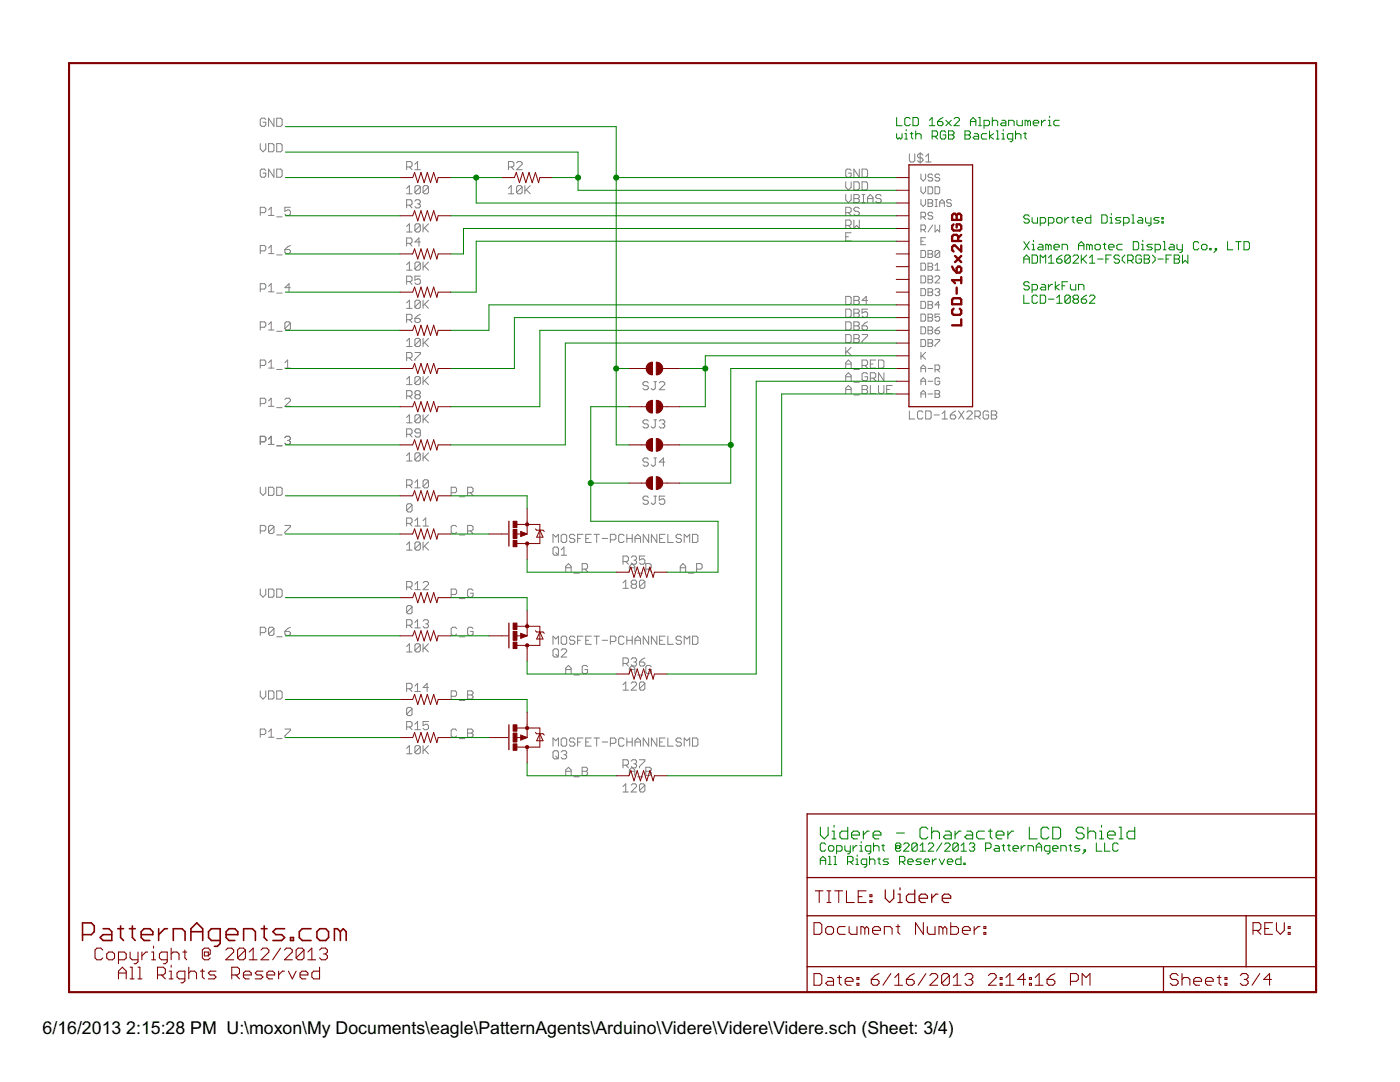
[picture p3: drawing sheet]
<svg xmlns="http://www.w3.org/2000/svg" width="279mm" height="216mm" viewBox="0 0 279 216" stroke-linecap="round" stroke-linejoin="round" font-family="sans-serif">
<defs><g id="words">
<g font-size="4">
<text x="8.5" y="206.4">6/16/2013</text>
<text x="25.2" y="206.4">2:15:28 PM U:\moxon\My Documents\eagle\PatternAgents\Arduino\Videre\Videre\Videre.sch (Sheet: 3/4)</text>
</g>
</g></defs>
<g fill="none" stroke="#808080" stroke-width=".2">
<path d="M51.9 28.7v1l.6 .6 .5-.6v-1M53 34l-.2-.3h-.6l-.3 .3v1.1l.3 .3h.6l.2-.3v-.6h-.5M53 23.9l-.2-.3h-.6l-.3 .3v1l.3 .3h.6l.2-.3v-.5h-.5M53.6 28.7h.8l.3 .2v1.1l-.3 .3h-.8zM54.7 23.6v1.6l-1.1-1.6v1.6M54.7 33.7v1.7l-1.1-1.7v1.7M55.2 33.7h.8l.3 .3v1.1l-.3 .3h-.8zM55.2 23.6h.8l.3 .3v1l-.3 .3h-.8zM55.2 28.7h.8l.3 .2v1.1l-.3 .3h-.8zM81.2 38.7h1M81.2 37.6l.5-.6v1.7M81.2 33.3h.8l.2-.2v-.6l-.2-.3h-.8v1.7"/>
<path d="M81.7 33.3l.5 .6M82.8 33.9h1.1M82.8 32.8l.5-.6v1.7M83.9 37.3v1.1l-.3 .3h-.5l-.3-.3M83.9 37.3l-.3-.3h-.5l-.3 .3v1.1M83.9 37.3l-1.1 1.1M85.5 37.3v1.1l-.3 .3h-.5l-.3-.3M85.5 37.3l-.3-.3h-.5l-.3 .3v1.1M85.5 37.3l-1.1 1.1M101.5 37.6l.5-.6v1.7M101.5 38.7h1.1M101.5 33.3h.8l.3-.2v-.6l-.3-.3h-.8v1.7"/>
<path d="M102 33.3l.6 .6M103.1 32.5l.3-.3h.5l.3 .3v.3l-1.1 1.1h1.1M104.2 37.3v1.1l-.3 .3h-.5l-.3-.3M104.2 37.3l-.3-.3h-.5l-.3 .3v1.1M104.2 37.3l-1.1 1.1M104.8 37v1.7M105 37.8l.8 .9M105.8 37l-1 1.1M168.8 36.3v1.1l.5 .5 .6-.5v-1.1M168.8 38.8v1.1l.5 .5 .6-.5v-1.1M169.9 34l-.3-.3h-.6l-.2 .3v1.1l.2 .3h.6l.3-.3v-.6h-.6M170.4 36.3h.8l.3 .3v1l-.3 .3h-.8z"/>
<path d="M170.4 38.8h.8l.3 .3v.3l-.3 .2 .3 .3v.3l-.3 .2h-.8zM170.4 39.6h.8M171.5 33.7v1.7l-1.1-1.7v1.7M172 33.7h.9l.2 .3v1.1l-.2 .3h-.9zM172 36.3h.9l.2 .3v1l-.2 .3h-.9zM172 38.8h.6M172.3 38.8v1.6M173.1 39.6h1.1M175.9 39.1l-.3-.3h-.6l-.2 .3v.3l.2 .2h.6l.3 .3v.3l-.3 .2h-.6l-.2-.2M181.5 30.7v1.3l.2 .3h.6l.3-.3v-1.3M183.6 30.4v2.2M183.8 34.7v1l.5 .4 .4-.4v-1"/>
<path d="M183.8 37.3v.9l.5 .5 .4-.5v-.9M183.8 39.8v.9l.5 .5 .4-.5v-.9M184.2 31l-.3-.3h-.5l-.3 .3v.2l.3 .3h.5l.3 .3v.2l-.3 .3h-.5l-.3-.3M184.7 32.3h1.1M184.7 31.2l.6-.5v1.6M185.2 37.3h.7l.2 .2v.9l-.2 .3h-.7zM185.2 39.8h.7l.2 .2v.3l-.2 .2 .2 .2v.3l-.2 .2h-.7zM186.1 35l-.2-.3h-.5l-.2 .3v.2l.2 .2h.5l.2 .3v.2l-.2 .2h-.5l-.2-.2M186.6 37.3h.7l.2 .2v.9l-.2 .3h-.7zM186.6 39.8h.5M186.8 39.8v1.4M187.5 35l-.2-.3h-.5l-.2 .3v.2l.2 .2h.5l.2 .3v.2l-.2 .2h-.5l-.2-.2"/>
<path d="M51.9 42.4h.9l.2-.2v-.6l-.2-.2h-.9v1.6M51.9 50.1h.9l.2-.3v-.5l-.2-.3h-.9v1.6M51.9 57.7h.9l.2-.3v-.5l-.2-.3h-.9v1.6M53.6 41.9l.5-.5v1.6M53.6 49.5l.5-.5v1.6M53.6 57.1l.5-.5v1.6M53.6 43h1.1M53.6 58.2h1.1M53.6 50.6h1.1M55.2 43.3h1.1M55.2 58.5h1.1M55.2 50.9h1.1"/>
<path d="M56.9 49.8h.8l.3 .3v.2l-.3 .3h-.6l-.2-.3zM58 41.4h-1.1v.8l.5-.3h.3l.3 .3v.5l-.3 .3h-.6l-.2-.3M58 57.4h-1.1l.8-.8v1.6M58 49l-.6 .3-.5 .5M81.2 45.2l.5-.5v1.6M81.2 52.8l.5-.5v1.6M81.2 46.3h1M81.2 53.9h1M81.2 40.9h.8l.2-.2v-.6l-.2-.2h-.8v1.6M81.2 48.6h.8l.2-.3v-.5l-.2-.3h-.8v1.6M81.2 56.2h.8l.2-.3v-.5l-.2-.3h-.8v1.6M81.7 40.9l.5 .6"/>
<path d="M81.7 48.6l.5 .5M81.7 56.2l.5 .5M82.8 40.1l.3-.2h.5l.3 .2v.3l-.3 .3M83.3 40.7h.3M83.6 40.7l.3 .2v.3l-.3 .3h-.5l-.3-.3M83.9 44.9l-.3-.2h-.5l-.3 .2v1.1M83.9 52.6l-.3-.3h-.5l-.3 .3v1M83.9 55.1h-1.1v.8l.5-.3h.3l.3 .3v.6l-.3 .2h-.5l-.3-.2M83.9 44.9v1.1l-.3 .3h-.5l-.3-.3M83.9 52.6v1l-.3 .3h-.5l-.3-.3M83.9 44.9l-1.1 1.1M83.9 52.6l-1.1 1"/>
<path d="M83.9 48.3h-1.1l.8-.8v1.6M84.4 44.7v1.6M84.4 52.3v1.6M84.4 59.9v1.6M84.7 45.5l.8 .8M84.7 53.1l.8 .8M85.5 44.7l-1.1 1M85.5 52.3l-1.1 1.1M85.5 59.9l-1.1 1.1M168.8 59.1h.8l.3 .3v1.1l-.3 .3h-.8zM168.8 42.4h.8l.3-.2v-.6l-.3-.2h-.8v1.6M168.8 45h.8l.3-.3v-.5l-.3-.3h-.8v1.6"/>
<path d="M168.8 47.2h.5M169.3 42.4l.6 .6M169.3 45l.6 .5M169.9 46.4h-1.1v1.7h1.1M170.4 59.9h.8M170.4 43.9v1.6l.6-.5 .5 .5v-1.6M170.4 59.1h.8l.3 .3v.3l-.3 .2 .3 .3v.3l-.3 .3h-.8zM171.5 41.6l-.3-.2h-.5l-.3 .2v.3l.3 .3h.5l.3 .2v.3l-.3 .3h-.5l-.3-.3M172 40.4h.6M173.1 59.9h-1.1l.9-.8v1.7M173.1 40.4v-1l.6-.6 .5 .6v1M183.8 52.5h.7l.2 .2v1l-.2 .2h-.7z"/>
<path d="M183.8 45.8h.7l.2-.2v-.5l-.2-.2h-.7v1.4M183.8 43.3h.7l.2-.2v-.5l-.2-.2h-.7v1.4M183.8 50h.7l.2 .2v.9l-.2 .3h-.7zM183.8 55.1h.7l.2 .2v.9l-.2 .3h-.7zM183.8 57.6h.7l.2 .2v1l-.2 .2h-.7zM183.8 48.1h.5M184.3 45.8l.4 .5M184.3 43.3l.4 .5M184.7 47.4h-.9v1.4h.9M185.2 52.5h.7l.2 .2v.3l-.2 .2 .2 .2v.3l-.2 .2h-.7zM185.2 50h.7l.2 .2v.2l-.2 .3 .2 .2v.2l-.2 .3h-.7zM185.2 55.1h.7l.2 .2v.2l-.2 .3 .2 .2v.2l-.2 .3h-.7z"/>
<path d="M185.2 57.6h.7l.2 .2v.3l-.2 .2 .2 .2v.3l-.2 .2h-.7zM185.2 50.7h.7M185.2 53.2h.7M185.2 55.8h.7M185.2 58.3h.7M185.2 40.5h.7M186.1 42.6l-.2-.2h-.5l-.2 .2v.2l.2 .3h.5l.2 .2v.2l-.2 .3h-.5l-.2-.3M186.1 44.9l-.9 1.4M186.6 53.9h.9M186.6 44.9v1.4l.5-.5 .4 .5v-1.4M186.6 55.3l.2-.2h.5l.2 .2v.2l-.9 1h.9M186.6 57.8l.2-.2h.5l.2 .2v.3l-.2 .2"/>
<path d="M186.6 53l.5-.5v1.4M186.6 41.2h.5M187.1 58.3h.2M187.3 58.3l.2 .2v.3l-.2 .2h-.5l-.2-.2M187.5 50.2l-.2-.2h-.5l-.2 .2v.9M187.5 41.2v-.9l.5-.5 .5 .5v.9M187.5 50.2v.9l-.2 .3h-.5l-.2-.3M187.5 50.2l-.9 .9M187.5 40.5h1M189.9 40l-.3-.2h-.4l-.3 .2v.3l.3 .2h.4l.3 .2v.3l-.3 .2h-.4l-.3-.2M51.9 65.3h.9l.2-.3v-.5l-.2-.3h-.9v1.6M51.9 72.9h.9l.2-.3v-.5l-.2-.3h-.9v1.6"/>
<path d="M53.6 64.7l.5-.5v1.6M53.6 72.4l.5-.6v1.6M53.6 80l.5-.5v1.6M53.6 65.8h1.1M53.6 73.4h1.1M55.2 73.7h1.1M55.2 66.1h1.1M56.9 79.7l.2-.2h.6l.3 .2v.3l-1.1 1.1h1.1M56.9 73.4h1.1M56.9 72.4l.5-.6v1.6M58 64.5l-.3-.3h-.6l-.2 .3v1.1M58 64.5v1.1l-.3 .2h-.6l-.2-.2"/>
<path d="M58 64.5l-1.1 1.1M81.2 60.4l.5-.5v1.6M81.2 68.1l.5-.6v1.7M81.2 75.7l.5-.6v1.7M81.2 61.5h1M81.2 69.2h1M81.2 76.8h1M81.2 63.8h.8l.2-.3v-.5l-.2-.3h-.8v1.6M81.2 71.4h.8l.2-.3v-.5l-.2-.3h-.8v1.7M81.2 79h.8l.2-.2v-.6l-.2-.2h-.8v1.6M81.7 63.8l.5 .5M81.7 71.4l.5 .6"/>
<path d="M81.7 79l.5 .6M82.8 63.5h.8l.3 .3v.3l-.3 .2h-.5l-.3-.2zM82.8 70.3h1.1v.3l-1.1 1.1v.3M83.1 78.8l-.3-.3v-.3l.3-.2h.5l.3 .2v.3l-.3 .3M83.1 78.8l-.3 .2v.3l.3 .3h.5l.3-.3v-.3l-.3-.2M83.1 78.8h.5M83.9 60.2l-.3-.3h-.5l-.3 .3v1.1M83.9 67.8l-.3-.3h-.5l-.3 .3v1.1M83.9 75.4l-.3-.3h-.5l-.3 .3v1.1M83.9 60.2v1.1l-.3 .2h-.5l-.3-.2M83.9 67.8v1.1l-.3 .3h-.5l-.3-.3M83.9 75.4v1.1l-.3 .3h-.5l-.3-.3"/>
<path d="M83.9 60.2l-1.1 1.1M83.9 67.8l-1.1 1.1M83.9 75.4l-1.1 1.1M83.9 62.7l-.6 .3-.5 .5M84.4 67.5v1.7M84.4 75.1v1.7M84.7 60.7l.8 .8M84.7 68.3l.8 .9M84.7 75.9l.8 .9M85.5 67.5l-1.1 1.1M85.5 75.1l-1.1 1.1M129.4 76.4l-.3-.2h-.5l-.3 .2v.3l.3 .3h.5l.3 .2v.3l-.3 .3h-.5l-.3-.3"/>
<path d="M130.5 76.2h.5M130.8 76.2v1.3l-.3 .3h-.3l-.3-.3M131.6 76.4l.2-.2h.6l.3 .2v.3l-1.1 1.1h1.1M168.8 61.7h.8l.3 .3v1l-.3 .3h-.8zM168.8 64.2h.8l.3 .3v1.1l-.3 .2h-.8zM168.8 66.8h.8l.3 .2v1.1l-.3 .3h-.8zM168.8 69.3v1.6M168.8 73.4v-1l.5-.6 .6 .6v1M168.8 76v-1.1l.5-.5 .6 .5v1.1M168.8 78.5v-1.1l.5-.5 .6 .5v1.1M168.8 75.2h1.1M168.8 77.7h1.1"/>
<path d="M168.8 72.6h1.1M169 70.1l.9 .8M169.9 69.3l-1.1 1.1M170.4 78.8h1.1M170.4 73.7h1.1M170.4 66.8h.8l.3 .2v.3l-.3 .3 .3 .2v.3l-.3 .3h-.8zM170.4 61.7h.8l.3 .3v.2l-.3 .3 .3 .3v.2l-.3 .3h-.8zM170.4 64.2h.8l.3 .3v.2l-.3 .3 .3 .3v.3l-.3 .2h-.8zM170.4 67.6h.8M170.4 65h.8M170.4 62.5h.8M170.4 76.3h1.1"/>
<path d="M172 72.9h.9l.2-.3v-.5l-.2-.3h-.9v1.6M172 65h.9l.2 .3v.3l-.2 .2h-.6l-.3-.2zM172 66.8h1.1v.2l-1.1 1.1v.3M172 76.9h.9l.2 .3v.2l-.2 .3 .2 .3v.3l-.2 .2h-.9zM172 77.7h.9M172.6 72.9l.5 .5M173.1 61.7h-1.1v.8l.6-.3h.3l.2 .3v.5l-.2 .3h-.6l-.3-.3M173.1 74.6l-.2-.2h-.6l-.3 .2v1.1l.3 .3h.6l.2-.3v-.5h-.5M173.1 64.2l-.5 .3-.6 .5M173.7 75.5h.8l.3-.3v-.6l-.3-.2h-.8v1.6M173.7 76.9v1.6h1.1M173.7 72.6h.5"/>
<path d="M174.2 75.5l.6 .5M174.8 71.8h-1.1v1.6h1.1M175.3 71.8h.8l.3 .3v1.1l-.3 .2h-.8zM175.3 76.9v1.4l.3 .2h.5l.3-.2v-1.4M176.4 74.4v1.6l-1.1-1.6v1.6M177 77.7h.5M178.1 76.9h-1.1v1.6h1.1M183.8 60.1h.7l.2 .3v.9l-.2 .2h-.7zM183.8 67.8h.7l.2 .2v.9l-.2 .3h-.7zM183.8 62.7h.7l.2 .2v.9l-.2 .3h-.7zM183.8 65.2h.7l.2 .2v1l-.2 .2h-.7zM183.8 70.3v1.4"/>
<path d="M183.8 74.2v-.9l.5-.5 .4 .5v.9M183.8 76.8v-1l.5-.4 .4 .4v1M183.8 79.3v-.9l.5-.5 .4 .5v.9M183.8 73.5h.9M183.8 76.1h.9M183.8 78.6h.9M184 71l.7 .7M184.7 70.3l-.9 .9M185.2 60.1h.7l.2 .3v.2l-.2 .2 .2 .3v.2l-.2 .2h-.7zM185.2 67.8h.7l.2 .2v.2l-.2 .3 .2 .2v.2l-.2 .3h-.7zM185.2 73.5h.9M185.2 62.7h.7l.2 .2v.2l-.2 .3 .2 .2v.2l-.2 .3h-.7z"/>
<path d="M185.2 65.2h.7l.2 .2v.3l-.2 .2 .2 .2v.3l-.2 .2h-.7zM185.2 60.8h.7M185.2 63.4h.7M185.2 65.9h.7M185.2 68.5h.7M185.2 76.1h.9M185.2 78.6h.9M186.6 77.9h.7l.2 .2v.3l-.2 .2 .2 .2v.3l-.2 .2h-.7zM186.6 65.9h.7l.2 .2v.3l-.2 .2h-.5l-.2-.2zM186.6 67.8h.9v.2l-.9 .9v.3M186.6 73.8h.7l.2-.3v-.4l-.2-.3h-.7v1.4M186.6 78.6h.7"/>
<path d="M187.1 73.8l.4 .4M187.5 62.7h-.9v.7l.7-.3 .2 .3v.4l-.2 .3h-.5l-.2-.3M187.5 75.6l-.2-.2h-.5l-.2 .2v.9l.2 .3h.5l.2-.3v-.4h-.4M187.5 60.8h-.9l.7-.7v1.4M187.5 65.2l-.9 .7M51.9 88.2h.9l.2-.3v-.6l-.2-.2h-.9v1.6M51.9 80.5h.9l.2-.2v-.6l-.2-.2h-.9v1.6M51.9 97.2v1.1l.6 .5 .5-.5v-1.1M53.6 97.2h.8l.3 .3v1.1l-.3 .2h-.8zM53.6 87.6l.5-.5v1.6M53.6 88.7h1.1M53.6 81.1h1.1"/>
<path d="M55.2 97.2h.8l.3 .3v1.1l-.3 .2h-.8zM55.2 89h1.1M55.2 81.3h1.1M56.9 87.3l.2-.2h.6l.3 .2v.3l-.3 .3M57.4 87.9h.3M57.7 87.9l.3 .3v.2l-.3 .3h-.6l-.2-.3M81.2 83.3l.5-.5v1.6M81.2 90.9l.5-.5v1.6M81.2 92h1M81.2 84.4h1M81.2 86.7h.8l.2-.3v-.5l-.2-.3h-.8v1.6M81.2 96.8h.8l.2-.3v-.5l-.2-.3h-.8v1.6"/>
<path d="M81.7 86.7l.5 .5M81.7 96.8l.5 .5M82.8 96.3l.5-.6v1.6M82.8 97.3h1.1M83.9 83l-.3-.2h-.5l-.3 .2v1.1M83.9 86.4h-.8l-.3-.3v-.2l.3-.3h.5l.3 .3v1l-.3 .3h-.5l-.3-.3M83.9 90.6l-.3-.2h-.5l-.3 .2v1.1M83.9 83v1.1l-.3 .3h-.5l-.3-.3M83.9 90.6v1.1l-.3 .3h-.5l-.3-.3M83.9 90.6l-1.1 1.1M83.9 83l-1.1 1.1M84.4 82.8v1.6"/>
<path d="M84.4 90.4v1.6M84.7 91.2l.8 .8M84.7 83.6l.8 .8M85.5 96l-.3-.3h-.5l-.3 .3v1.1M85.5 96v1.1l-.3 .2h-.5l-.3-.2M85.5 90.4l-1.1 1.1M85.5 82.8l-1.1 1M85.5 96l-1.1 1.1M90 98.3h.9l.2-.3v-.5l-.2-.3h-.9v1.6M91.7 99.1h1.1M93.3 98.3h.8l.3-.3v-.5l-.3-.3h-.8v1.6M93.9 98.3l.5 .5"/>
<path d="M129.4 84l-.3-.2h-.5l-.3 .2v.3l.3 .3h.5l.3 .3v.2l-.3 .3h-.5l-.3-.3M129.4 91.7l-.3-.3h-.5l-.3 .3v.2l.3 .3h.5l.3 .3v.2l-.3 .3h-.5l-.3-.3M129.4 99.3l-.3-.3h-.5l-.3 .3v.2l.3 .3h.5l.3 .3v.3l-.3 .2h-.5l-.3-.2M130.5 83.8h.5M130.5 91.4h.5M130.5 99h.5M130.8 83.8v1.3l-.3 .3h-.3l-.3-.3M130.8 91.4v1.3l-.3 .3h-.3l-.3-.3M130.8 99v1.4l-.3 .2h-.3l-.3-.2M131.6 84l.2-.2h.6l.3 .2v.3l-.3 .3M132.1 84.6h.3M132.4 84.6l.3 .3v.2l-.3 .3h-.6l-.2-.3"/>
<path d="M132.7 99h-1.1v.8l.5-.3h.3l.3 .3v.6l-.3 .2h-.6l-.2-.2M132.7 92.2h-1.1l.8-.8v1.6M181.5 82v1.6h1.1M184.2 82.3l-.3-.3h-.5l-.3 .3v1.1l.3 .2h.5l.3-.2M184.7 82h.9l.2 .3v1.1l-.2 .2h-.9zM186.4 82.8h1.1M188 83.6h1.1M188 82.5l.6-.5v1.6M189.7 82.8h.8l.2 .3v.3l-.2 .2h-.6l-.2-.2zM190.7 82l-.5 .3-.5 .5M191.3 82l1.1 1.6M192.4 82l-1.1 1.6"/>
<path d="M192.9 82.3l.3-.3h.5l.3 .3v.2l-1.1 1.1h1.1M194.6 83.1h.8l.2-.3v-.5l-.2-.3h-.8v1.6M195.1 83.1l.5 .5M197.3 82.3l-.3-.3h-.5l-.3 .3v1.1l.3 .2h.5l.3-.2v-.6h-.6M197.8 82h.8l.3 .3v.2l-.3 .3 .3 .3v.3l-.3 .2h-.8zM197.8 82.8h.8M51.9 105.9h.9l.2-.2v-.6l-.2-.3h-.9v1.7M51.9 117.5v1.1l.6 .6 .5-.6v-1.1M53.6 117.5h.8l.3 .3v1.1l-.3 .3h-.8zM54.7 105.1l-.3-.3h-.6l-.2 .3v1.1M54.7 105.1v1.1l-.3 .3h-.6l-.2-.3M54.7 105.1l-1.1 1.1"/>
<path d="M55.2 117.5h.8l.3 .3v1.1l-.3 .3h-.8zM55.2 106.7h1.1M56.9 104.8h1.1v.3l-1.1 1.1v.3M81.2 108.7l.5-.6v1.7M81.2 109.8h1M81.2 104.4h.8l.2-.2v-.6l-.2-.2h-.8v1.6M81.2 117.1h.8l.2-.2v-.6l-.2-.3h-.8v1.7M81.7 104.4l.5 .6M81.7 117.1l.5 .6M82.2 100.8l-.2-.3h-.6l-.2 .3v1.1M82.2 100.8v1.1l-.2 .3h-.6l-.2-.3M82.2 100.8l-1 1.1"/>
<path d="M82.8 103.9l.5-.5v1.6M82.8 116.6l.5-.6v1.7M82.8 105h1.1M82.8 117.7h1.1M83.9 108.4l-.3-.3h-.5l-.3 .3v1.1M83.9 108.4v1.1l-.3 .3h-.5l-.3-.3M83.9 108.4l-1.1 1.1M84.4 108.1v1.7M84.4 116.3l.3-.3h.5l.3 .3v.3l-1.1 1.1h1.1M84.4 105h1.1M84.4 103.9l.6-.5v1.6M84.7 109l.8 .8"/>
<path d="M85.5 108.1l-1.1 1.1M90 118.6h.9l.2-.2v-.6l-.2-.3h-.9v1.7M91.1 105.1l-.2-.3h-.6l-.3 .3v1.1l.3 .3h.6l.2-.3M91.7 119.4h1.1M91.7 106.7h1.1M93.3 105.9h.8l.3-.2v-.6l-.3-.3h-.8v1.7M93.9 105.9l.5 .6M94.4 117.8l-.3-.3h-.5l-.3 .3v1.1l.3 .3h.5l.3-.3v-.5h-.5M110.4 108.2v-1.6l.5 .6 .5-.6v1.6M110.6 109.2h.6l.2 .2v1.1l-.2 .3h-.6l-.2-.3v-1.1zM110.9 110.3l.5 .5M112 110.8h1.1"/>
<path d="M112 109.7l.5-.5v1.6M112.3 106.6h.5l.3 .3v1.1l-.3 .2h-.5l-.3-.2v-1.1zM112.9 113.3h1.1M112.9 114.1v-1.1l.6-.5 .5 .5v1.1M114.5 114.4h1.1M114.7 106.9l-.3-.3h-.5l-.3 .3v.3l.3 .2h.5l.3 .3v.3l-.3 .2h-.5l-.3-.2M115.3 107.4h.5M116.2 113.6h.8l.3-.3v-.6l-.3-.2h-.8v1.6M116.4 106.6h-1.1v1.6M116.7 113.6l.6 .5M116.9 107.4h.6M118 106.6h-1.1v1.6h1.1"/>
<path d="M118.6 106.6h1M119.1 106.6v1.6M120.2 107.4h1.1M121.8 107.7h.8l.3-.3v-.5l-.3-.3h-.8v1.6M124.3 116.3l.6-.5v1.6M124.3 117.4h1.1M124.3 112.1h.8l.3-.3v-.6l-.3-.2h-.8v1.6M124.5 106.9l-.2-.3h-.6l-.2 .3v1.1l.2 .2h.6l.2-.2M124.9 112.1l.5 .5M125.1 107.4h1.1M125.1 106.6v1.6M125.6 113.3h1.1"/>
<path d="M125.6 114.1v-1.1l.6-.5 .5 .5v1.1M126 111.2l.2-.2h.6l.2 .2v.3l-.2 .3M126.2 106.6v1.6M126.2 116.6l-.2 .2v.3l.2 .3h.6l.2-.3v-.3l-.2-.2M126.2 116.6l-.2-.3v-.3l.2-.2h.6l.2 .2v.3l-.2 .3M126.2 116.6h.6M126.5 111.8h.3M126.7 107.4h1.1M126.7 108.2v-1l.6-.6 .5 .6v1M126.8 111.8l.2 .3v.2l-.2 .3h-.6l-.2-.3M127.2 114.4h1.1M128.7 116v1.1l-.3 .3h-.5l-.3-.3"/>
<path d="M128.7 116l-.3-.2h-.5l-.3 .2v1.1M128.7 111h-1.1v.8l.5-.3h.3l.3 .3v.5l-.3 .3h-.5l-.3-.3M128.7 116l-1.1 1.1M128.9 113.6h.8l.3-.3v-.6l-.3-.2h-.8v1.6M129.4 113.6l.6 .5M129.5 106.6v1.6l-1.1-1.6v1.6M131.1 106.6v1.6l-1.1-1.6v1.6M131.6 107.4h.6M132.7 106.6h-1.1v1.6h1.1M133.3 106.6v1.6h1.1M135.8 114.1v-1.1l.5-.5 .5 .5v1.1M135.8 113.3h1"/>
<path d="M136 106.9l-.3-.3h-.5l-.3 .3v.3l.3 .2h.5l.3 .3v.3l-.3 .2h-.5l-.3-.2M136.5 108.2v-1.6l.6 .6 .5-.6v1.6M137.4 114.4h1.1M138.2 106.6h.8l.3 .3v1.1l-.3 .2h-.8zM139 113.6h.8l.3-.3v-.6l-.3-.2h-.8v1.6M51.9 126.2h.9l.2-.2v-.6l-.2-.2h-.9v1.6M51.9 137.9v1l.6 .6 .5-.6v-1M53.6 137.9h.8l.3 .2v1.1l-.3 .3h-.8zM54.7 125.4l-.3-.2h-.6l-.2 .2v1.1M54.7 125.4v1.1l-.3 .3h-.6l-.2-.3M54.7 125.4l-1.1 1.1M55.2 137.9h.8l.3 .2v1.1l-.3 .3h-.8z"/>
<path d="M55.2 127.1h1.1M56.9 126h.8l.3 .2v.3l-.3 .3h-.6l-.2-.3zM58 125.2l-.6 .2-.5 .6M81.2 129l.5-.5v1.6M81.2 130.1h1M81.2 124.8h.8l.2-.3v-.6l-.2-.2h-.8v1.6M81.2 137.4h.8l.2-.2v-.6l-.2-.2h-.8v1.6M81.7 124.8l.5 .5M81.7 137.4l.5 .6M82.2 121.1l-.2-.3h-.6l-.2 .3v1.1M82.2 121.1v1.1l-.2 .3h-.6l-.2-.3M82.2 121.1l-1 1.1"/>
<path d="M82.8 124.2l.5-.5v1.6M82.8 136.9l.5-.5v1.6M82.8 125.3h1.1M82.8 138h1.1M83.9 128.7l-.3-.2h-.5l-.3 .2v1.1M83.9 128.7v1.1l-.3 .3h-.5l-.3-.3M83.9 128.7l-1.1 1.1M84.4 128.5v1.6M84.4 123.9l.3-.2h.5l.3 .2v.3l-.3 .3M84.7 129.3l.8 .8M85 124.5h.2M85.2 124.5l.3 .3v.2l-.3 .3h-.5l-.3-.3"/>
<path d="M85.5 128.5l-1.1 1M85.5 137.2h-1.1l.8-.8v1.6M90 138.9h.9l.2-.2v-.6l-.2-.2h-.9v1.6M91.1 125.4l-.2-.2h-.6l-.3 .2v1.1l.3 .3h.6l.2-.3M91.7 139.8h1.1M91.7 127.1h1.1M93.3 137.9h.8l.3 .2v.3l-.3 .3 .3 .2v.3l-.3 .3h-.8zM93.3 138.7h.8M94.4 125.4l-.3-.2h-.5l-.3 .2v1.1l.3 .3h.5l.3-.3v-.5h-.5M110.4 128.6v-1.7l.5 .6 .5-.6v1.7M110.6 129.5h.6l.2 .3v1l-.2 .3h-.6l-.2-.3v-1zM110.9 130.6l.5 .5"/>
<path d="M112 129.8l.3-.3h.5l.3 .3v.2l-1.1 1.1h1.1M112.3 126.9h.5l.3 .3v1.1l-.3 .3h-.5l-.3-.3v-1.1zM112.9 134.4v-1.1l.6-.5 .5 .5v1.1M112.9 133.6h1.1M114.5 134.7h1.1M114.7 127.2l-.3-.3h-.5l-.3 .3v.3l.3 .3h.5l.3 .2v.3l-.3 .3h-.5l-.3-.3M115.3 127.8h.5M116.4 126.9h-1.1v1.7M116.9 127.8h.6M117.3 133.1l-.3-.3h-.6l-.2 .3v1l.2 .3h.6l.3-.3v-.5h-.6M118 126.9h-1.1v1.7h1.1M118.6 126.9h1"/>
<path d="M119.1 126.9v1.7M120.2 127.8h1.1M121.8 128h.8l.3-.2v-.6l-.3-.3h-.8v1.7M124.3 136.6l.6-.5v1.6M124.3 137.7h1.1M124.3 132.4h.8l.3-.3v-.5l-.3-.3h-.8v1.6M124.5 127.2l-.2-.3h-.6l-.2 .3v1.1l.2 .3h.6l.2-.3M124.9 132.4l.5 .5M125.1 126.9v1.7M125.1 127.8h1.1M125.6 134.4v-1.1l.6-.5 .5 .5v1.1M125.6 133.6h1.1"/>
<path d="M126 131.6l.2-.3h.6l.2 .3v.2l-.2 .3M126 136.4l.2-.3h.6l.2 .3v.2l-1 1.1h1M126.2 126.9v1.7M126.5 132.1h.3M126.7 128.6v-1.1l.6-.6 .5 .6v1.1M126.7 127.8h1.1M126.8 132.1l.2 .3v.2l-.2 .3h-.6l-.2-.3M127.2 134.7h1.1M127.6 132.1h.8l.3 .3v.2l-.3 .3h-.5l-.3-.3zM128.7 136.4l-.3-.3h-.5l-.3 .3v1M128.7 136.4v1l-.3 .3h-.5l-.3-.3M128.7 136.4l-1.1 1"/>
<path d="M128.7 131.3l-.6 .3-.5 .5M129.5 126.9v1.7l-1.1-1.7v1.7M130 133.1l-.3-.3h-.6l-.2 .3v1l.2 .3h.6l.3-.3v-.5h-.6M131.1 126.9v1.7l-1.1-1.7v1.7M131.6 127.8h.6M132.7 126.9h-1.1v1.7h1.1M133.3 126.9v1.7h1.1M136 127.2l-.3-.3h-.5l-.3 .3v.3l.3 .3h.5l.3 .2v.3l-.3 .3h-.5l-.3-.3M136.5 128.6v-1.7l.6 .6 .5-.6v1.7M138.2 126.9h.8l.3 .3v1.1l-.3 .3h-.8zM51.9 146.6h.9l.2-.3v-.5l-.2-.3h-.9v1.6M53.6 146l.5-.5v1.6"/>
<path d="M53.6 147.1h1.1M55.2 147.4h1.1M56.9 145.5h1.1v.3l-1.1 1v.3M81.2 149.3l.5-.5v1.6M81.2 150.4h1M81.2 145.1h.8l.2-.3v-.5l-.2-.3h-.8v1.6M81.7 145.1l.5 .5M82.2 141.4l-.2-.2h-.6l-.2 .2v1.1M82.2 141.4v1.1l-.2 .3h-.6l-.2-.3M82.2 141.4l-1 1.1M82.8 144.5l.5-.5v1.6M82.8 145.6h1.1"/>
<path d="M83.9 149.1l-.3-.3h-.5l-.3 .3v1M83.9 149.1v1l-.3 .3h-.5l-.3-.3M83.9 149.1l-1.1 1M84.4 148.8v1.6M84.7 149.6l.8 .8M85.5 144h-1.1v.8l.8-.3 .3 .3v.5l-.3 .3h-.5l-.3-.3M85.5 148.8l-1.1 1.1M91.1 145.8l-.2-.3h-.6l-.3 .3v1l.3 .3h.6l.2-.3M91.7 147.4h1.1M93.3 145.5h.8l.3 .3v.2l-.3 .3 .3 .3v.2l-.3 .3h-.8zM93.3 146.3h.8M110.4 148.9v-1.6l.5 .5 .5-.5v1.6"/>
<path d="M110.6 149.8h.6l.2 .3v1.1l-.2 .2h-.6l-.2-.2v-1.1zM110.9 150.9l.5 .5M112 150.1l.3-.3h.5l.3 .3v.2l-.3 .3M112.3 147.3h.5l.3 .2v1.1l-.3 .3h-.5l-.3-.3v-1.1zM112.5 150.6h.3M112.8 150.6l.3 .3v.3l-.3 .2h-.5l-.3-.2M112.9 154.7v-1.1l.6-.5 .5 .5v1.1M112.9 153.9h1.1M114.5 155h1.1M114.7 147.5l-.3-.2h-.5l-.3 .2v.3l.3 .3h.5l.3 .2v.3l-.3 .3h-.5l-.3-.3M115.3 148.1h.5M116.2 153.1h.8l.3 .3v.2l-.3 .3 .3 .3v.3l-.3 .2h-.8z"/>
<path d="M116.2 153.9h.8M116.4 147.3h-1.1v1.6M116.9 148.1h.6M118 147.3h-1.1v1.6h1.1M118.6 147.3h1M119.1 147.3v1.6M120.2 148.1h1.1M121.8 148.3h.8l.3-.2v-.6l-.3-.2h-.8v1.6M124.3 157l.6-.6v1.6M124.3 158h1.1M124.3 152.7h.8l.3-.3v-.5l-.3-.3h-.8v1.6M124.5 147.5l-.2-.2h-.6l-.2 .2v1.1l.2 .3h.6l.2-.3"/>
<path d="M124.9 152.7l.5 .5M125.1 147.3v1.6M125.1 148.1h1.1M125.6 154.7v-1.1l.6-.5 .5 .5v1.1M125.6 153.9h1.1M126 151.9l.2-.3h.6l.2 .3v.2l-.2 .3M126 156.7l.2-.3h.6l.2 .3v.3l-1 1h1M126.2 147.3v1.6M126.5 152.4h.3M126.7 148.9v-1.1l.6-.5 .5 .5v1.1M126.7 148.1h1.1M126.8 152.4l.2 .3v.3l-.2 .2h-.6l-.2-.2"/>
<path d="M127.2 155h1.1M127.6 151.6h1.1v.3l-1.1 1.1v.2M128.7 156.7l-.3-.3h-.5l-.3 .3v1.1M128.7 156.7v1.1l-.3 .2h-.5l-.3-.2M128.7 156.7l-1.1 1.1M128.9 153.1h.8l.3 .3v.2l-.3 .3 .3 .3v.3l-.3 .2h-.8zM128.9 153.9h.8M129.5 147.3v1.6l-1.1-1.6v1.6M131.1 147.3v1.6l-1.1-1.6v1.6M131.6 148.1h.6M132.7 147.3h-1.1v1.6h1.1M133.3 147.3v1.6h1.1"/>
<path d="M136 147.5l-.3-.2h-.5l-.3 .2v.3l.3 .3h.5l.3 .2v.3l-.3 .3h-.5l-.3-.3M136.5 148.9v-1.6l.6 .5 .5-.5v1.6M138.2 147.3h.8l.3 .2v1.1l-.3 .3h-.8z"/>
</g>
<g fill="none" stroke="#800000" stroke-width=".32">
<path d="M104.1 106.3l.8 .3-.8 .2v-.2h.2M104.1 126.6l.8 .3-.8 .2v-.2h.2M104.1 146.9l.8 .3-.8 .2v-.2h.2M16.5 186.5h1.7l.6-.6v-1.2l-.6-.6h-1.7v3.6M20.6 185.3h1.1l.6 .6v1.8h-1.7l-.6-.6 .6-.6h1.7M23.5 185.3h1.2M24.1 184.7v2.4l.6 .6M25.8 185.3h1.2M26.4 184.7v2.4l.6 .6M28.2 186.5h2.3v-.6l-.6-.6h-1.2l-.5 .6v1.2l.5 .6h1.2M31.7 185.3v2.4M33.4 185.3h-.5l-1.2 1.2"/>
<path d="M34.6 187.7v-2.4h1.7l.6 .6v1.8M38.1 187.7v-2.4l1.2-1.2 1.1 1.2v2.4M38.1 185.9h2.3M43.9 187.7h-1.7l-.6-.6v-1.2l.6-.6h1.7v3l-.5 .5h-.6M45.1 186.5h2.4v-.6l-.6-.6h-1.2l-.6 .6v1.2l.6 .6h1.2M48.6 187.7v-2.4h1.8l.6 .6v1.8M52.1 185.3h1.2M52.7 184.7v2.4l.6 .6M56.8 185.3h-1.7l-.6 .6 .6 .6h1.1l.6 .6-.6 .6h-1.7M58 187.1h.6v.6h-.6zM62.1 185.3h-1.8l-.6 .6v1.2l.6 .6h1.8M63.8 185.3h1.2l.6 .6v1.2l-.6 .6h-1.2l-.6-.6v-1.2z"/>
<path d="M67.9 185.9l-.6-.6h-.6v2.4M67.9 185.9v1.8M67.9 185.9l.6-.6 .6 .6v1.8"/>
</g>
<g fill="none" stroke="#800000" stroke-width=".21">
<path d="M162.7 177.8h1.6M163.5 177.8v2.3M165 177.8h.8M165.4 177.8v2.3M166.6 177.8h1.6M167.4 177.8v2.3M168.9 177.8v2.3h1.6M171.3 178.9h.8M172.8 177.8h-1.5v2.3h1.5M173.6 179.7h.4v.4h-.4zM173.6 178.5h.4v.4h-.4zM20.5 189.6l-.4-.4h-.8l-.3 .4v1.5l.3 .4h.8l.4-.4"/>
<path d="M21.3 190.4l.4-.4h.8l.4 .4v.7l-.4 .4h-.8l-.4-.4zM23.6 191.5h1.2l.4-.4v-.7l-.4-.4h-1.2v2.3M23.6 195.3v-1.5l.8-.8 .8 .8v1.5M23.6 194.2h1.6M26 190v1.1l.4 .4h1.1M26 193h.4v2.3M26 195.3h.8M27.5 190v1.9l-.4 .4h-.3M27.5 193h.4v2.3M27.5 195.3h.8M28.3 190v1.5M29.5 190h-.4l-.8 .7"/>
<path d="M30.3 191.5h.8M30.3 190h.3v1.5M30.6 188.8v.4M31.4 194.5h1.2l.4-.3v-.8l-.4-.4h-1.2v2.3M32.2 194.5l.8 .8M33.4 191.5h-1.2l-.4-.4v-.7l.4-.4h1.2v1.9l-.4 .4h-.4M33.8 193.8h.4v1.5M33.8 195.3h.7M34.2 190.4l.3-.4h.8l.4 .4v1.1M34.2 189.2v2.3M34.2 192.6v.4M36.5 190h.8"/>
<path d="M36.9 189.6v1.5l.4 .4M36.9 195.3h-1.2l-.4-.4v-.7l.4-.4h1.2v1.9l-.4 .4h-.4M37.7 194.2l.4-.4h.7l.4 .4v1.1M37.7 193v2.3M40 193.8h.8M40.4 193.4v1.5l.4 .4M40.8 190h.8v.7h-.8zM41.6 190.7l.4-.3v-.8l-.4-.4h-.8l-.4 .4v1.5l.4 .4h.8l.4-.4M43.1 193.8h-1.1l-.4 .4 .4 .3h.7l.4 .4-.4 .4h-1.1M45.1 189.6l.4-.4h.7l.4 .4v.4l-1.5 1.5h1.5M46.2 194.5h1.2l.4-.3v-.8l-.4-.4h-1.2v2.3M47 194.5l.8 .8"/>
<path d="M48.6 194.5h1.5v-.3l-.4-.4h-.7l-.4 .4v.7l.4 .4h.7M49 189.6l-.4-.4h-.8l-.4 .4v1.5M49 189.6v1.5l-.4 .4h-.8l-.4-.4M49 189.6l-1.6 1.5M49.7 191.5h1.6M49.7 190l.8-.8v2.3M52.1 189.6l.4-.4h.8l.4 .4v.4l-1.6 1.5h1.6M52.5 193.8h-1.2l-.4 .4 .4 .3h.8l.4 .4-.4 .4h-1.2M53.3 194.5h1.5v-.3l-.4-.4h-.7l-.4 .4v.7l.4 .4h.7M55.6 193.8v1.5M56 189.2l-1.6 2.3M56.8 189.6l.3-.4h.8l.4 .4v.4l-1.5 1.5h1.5"/>
<path d="M56.8 193.8h-.4l-.8 .7M57.6 193.8l.7 1.5 .8-1.5M59.9 194.5h1.5v-.3l-.4-.4h-.7l-.4 .4v.7l.4 .4h.7M60.7 189.6l-.4-.4h-.8l-.4 .4v1.5M60.7 189.6v1.5l-.4 .4h-.8l-.4-.4M60.7 189.6l-1.6 1.5M61.4 191.5h1.6M61.4 190l.8-.8v2.3M63.8 189.6l.4-.4h.8l.3 .4v.4l-.3 .4M63.8 193v2.3h-1.2l-.4-.4v-.7l.4-.4h1.2M64.6 190.4h.4M65 190.4l.3 .3v.4l-.3 .4h-.8l-.4-.4"/>
<path d="M162.5 184.1h1.1l.4 .4v1.6l-.4 .3h-1.1zM162.5 194.3h1.1l.4 .3v1.6l-.4 .4h-1.1zM164.8 185.3l.4-.4h.8l.3 .4v.8l-.3 .3h-.8l-.4-.3zM165 180.1h.8M165.2 195.1h.8l.3 .3v1.2h-1.1l-.4-.4 .4-.4h1.1M167.1 195.1h.8M167.5 194.6v1.6l.4 .4M168.7 195.8h1.5v-.4l-.3-.3h-.8l-.4 .3v.8l.4 .4h.8M168.7 184.9h-1.2l-.4 .4v.8l.4 .3h1.2M169.5 184.9v1.2l.4 .3h1.1v-1.5M171 196.2h.4v.4h-.4zM171 195.1h.4v.3h-.4z"/>
<path d="M172.6 185.3l-.4-.4h-.4v1.5M172.6 185.3v1.1M172.6 185.3l.4-.4 .4 .4v1.1M173.9 195.4h1.1l.4 .4v.4l-.4 .4h-.7l-.4-.4zM174.1 185.7h1.6v-.4l-.4-.4h-.8l-.4 .4v.8l.4 .3h.8M175.4 194.3l-.7 .3-.8 .8M176.5 186.4v-1.5h1.2l.3 .4v1.1M177.8 194.3l-1.6 2.3M178.6 196.6h1.5M178.6 195.1l.7-.8v2.3M178.8 184.9h.8M179.2 184.5v1.6l.4 .3"/>
<path d="M180.9 195.4h1.2l.4 .4v.4l-.4 .4h-.8l-.4-.4zM182.5 194.3l-.8 .3-.8 .8M184.3 184.1v2.3l-1.6-2.3v2.3M184.8 194.3l-1.6 2.3M185.1 184.9v1.2l.3 .3h1.2v-1.5M185.6 194.6l.4-.3h.7l.4 .3v.5l-1.5 1.5h1.5M188.2 185.3l-.4-.4h-.4v1.5M188.2 185.3v1.1M188.2 185.3l.4-.4 .4 .4v1.1M189.5 194.6v1.6l-.4 .4h-.8l-.4-.4M189.5 194.6l-.4-.3h-.8l-.4 .3v1.6M189.5 194.6l-1.6 1.6"/>
<path d="M189.7 184.1v2.3h1.2l.4-.3v-.8l-.4-.4h-1.2M190.2 196.6h1.6M190.2 195.1l.8-.8v2.3M192.1 185.7h1.5v-.4l-.4-.4h-.7l-.4 .4v.8l.4 .3h.7M192.6 194.6l.4-.3h.8l.3 .3v.5l-.3 .3M193.4 195.4h.4M193.8 195.4l.3 .4v.4l-.3 .4h-.8l-.4-.4M194.4 184.9v1.5M195.6 184.9h-.4l-.8 .8M196.4 186.1h.3v.3h-.3zM196.4 184.9h.3v.4h-.3zM197.3 194.6l.4-.3h.7l.4 .3v.5l-1.5 1.5h1.5"/>
<path d="M199.6 196.2h.4v.4h-.4zM199.6 195.1h.4v.3h-.4zM200.8 196.6h1.5M200.8 195.1l.7-.8v2.3M204.7 195.4h-1.6l1.2-1.1v2.3M205.4 196.2h.4v.4h-.4zM205.4 195.1h.4v.3h-.4zM206.6 196.6h1.6M206.6 195.1l.8-.8v2.3M209 195.4h1.1l.4 .4v.4l-.4 .4h-.8l-.3-.4zM210.5 194.3l-.8 .3-.7 .8M213.6 195.8h1.2l.4-.4v-.8l-.4-.3h-1.2v2.3"/>
<path d="M216 196.6v-2.3l.7 .8 .8-.8v2.3M235.1 194.6l-.4-.3h-.7l-.4 .3v.5l.4 .3h.7l.4 .4v.4l-.4 .4h-.7l-.4-.4M235.9 195.4l.4-.3h.8l.4 .3v1.2M235.9 194.3v2.3M238.2 195.8h1.6v-.4l-.4-.3h-.8l-.4 .3v.8l.4 .4h.8M240.6 195.8h1.5v-.4l-.4-.3h-.7l-.4 .3v.8l.4 .4h.7M242.9 195.1h.8M243.3 194.6v1.6l.4 .4M244.5 196.2h.4v.4h-.4zM244.5 195.1h.4v.3h-.4zM247.5 194.6l.4-.3h.8l.4 .3v.5l-.4 .3M248.3 195.4h.4"/>
<path d="M248.7 195.4l.4 .4v.4l-.4 .4h-.8l-.4-.4M250.1 185.7h1.1l.4-.4v-.8l-.4-.4h-1.1v2.3M250.8 185.7l.8 .7M251.4 194.3l-1.5 2.3M252.4 185.3h.8M253.8 195.4h-1.6l1.2-1.1v2.3M254 184.1h-1.6v2.3h1.6M254.7 184.1v1.6l.8 .7 .8-.7v-1.6M257.1 186.1h.4v.3h-.4zM257.1 184.9h.4v.4h-.4z"/>
</g>
<g fill="none" stroke="#800000" stroke-width=".2">
<path d="M79.8 35.4h2.6l.3-1 .7 2 .6-2 .6 2 .7-2 .6 2 .7-2 .6 2 .2-1h2.6M100.1 35.4h2.6l.3-1 .7 2 .6-2 .6 2 .7-2 .6 2 .6-2 .7 2 .2-1h2.6M178.9 35.4h2.5M178.9 38h2.5M79.8 43.1h2.6l.3-1.1 .7 2.1 .6-2.1 .6 2.1 .7-2.1 .6 2.1 .7-2.1 .6 2.1 .2-1h2.6M79.8 50.7h2.6l.3-1 .7 2 .6-2 .6 2 .7-2 .6 2 .7-2 .6 2 .2-1h2.6M79.8 58.3h2.6l.3-1 .7 2 .6-2 .6 2 .7-2 .6 2 .7-2 .6 2 .2-1h2.6M178.9 43.1h2.5M178.9 50.7h2.5M178.9 58.3h2.5M178.9 53.2h2.5M178.9 55.8h2.5"/>
<path d="M178.9 48.1h2.5M178.9 45.6h2.5M178.9 40.5h2.5M79.8 65.9h2.6l.3-1 .7 2 .6-2 .6 2 .7-2 .6 2 .7-2 .6 2 .2-1h2.6M79.8 73.5h2.6l.3-1 .7 2 .6-2 .6 2 .7-2 .6 2 .7-2 .6 2 .2-1h2.6M125.5 73.5h3.4M132.2 73.5h3.5M178.9 65.9h2.5M178.9 73.5h2.5M178.9 60.8h2.5M178.9 63.4h2.5M178.9 68.5h2.5"/>
<path d="M178.9 71h2.5M178.9 76.1h2.5M178.9 78.6h2.5M79.8 88.8h2.6l.3-1 .7 2 .6-2 .6 2 .7-2 .6 2 .7-2 .6 2 .2-1h2.6M79.8 81.2h2.6l.3-1.1 .7 2.1 .6-2.1 .6 2.1 .7-2.1 .6 2.1 .7-2.1 .6 2.1 .2-1h2.6M79.8 98.9h2.6l.3-1 .7 2 .6-2 .6 2 .7-2 .6 2 .7-2 .6 2 .2-1h2.6M125.5 88.8h3.4M125.5 81.2h3.4M125.5 96.4h3.4M132.2 88.8h3.5M132.2 81.2h3.5M132.2 96.4h3.5"/>
<path d="M79.8 106.6h2.6l.3-1.1 .7 2.1 .6-2.1 .6 2.1 .7-2.1 .6 2.1 .7-2.1 .6 2.1 .2-1h2.6M79.8 119.3h2.6l.3-1.1 .7 2.1 .6-2.1 .6 2.1 .7-2.1 .6 2.1 .7-2.1 .6 2.1 .2-1h2.6M97.6 106.6h3.8M103.2 104.6h4.5v3.9h-4.5M103.2 106.6h.9M103.9 106l1.3 .6-1.3 .5zM105.2 101.5v5.1M105.2 108.5v3.1M106.8 105.5l.3 .3h1.3l.2 .2M107.7 105.8l.7 1.4h-1.3zM123 114.2h2.5l.4-1 .6 2 .7-2 .6 2 .6-2 .7 2 .6-2 .6 2 .3-1h2.5M79.8 126.9h2.6l.3-1 .7 2 .6-2 .6 2 .7-2 .6 2 .7-2 .6 2 .2-1h2.6"/>
<path d="M79.8 139.6h2.6l.3-1 .7 2 .6-2 .6 2 .7-2 .6 2 .7-2 .6 2 .2-1h2.6M97.6 126.9h3.8M103.2 125h4.5v3.8h-4.5M103.2 126.9h.9M103.9 126.4l1.3 .5-1.3 .5zM105.2 121.8v5.1M105.2 128.8v3.2M106.8 125.9l.3 .2h1.3l.2 .3M107.7 126.1l.7 1.4h-1.3zM123 134.5h2.5l.4-1 .6 2 .7-2 .6 2 .6-2 .7 2 .6-2 .6 2 .3-1h2.5M79.8 147.2h2.6l.3-1 .7 2 .6-2 .6 2 .7-2 .6 2 .7-2 .6 2 .2-1h2.6M97.6 147.2h3.8"/>
<path d="M103.2 145.3h4.5v3.8h-4.5M103.2 147.2h.9M103.9 146.7l1.3 .5-1.3 .5zM105.2 142.1v5.1M105.2 149.1v3.2M106.8 146.2l.3 .2h1.3l.2 .3M107.7 146.4l.7 1.4h-1.3zM123 154.8h2.5l.4-1 .6 2 .7-2 .6 2 .6-2 .7 2 .6-2 .6 2 .3-1h2.5"/>
</g>
<path d="M13.8 12.6h248.9v185.4h-248.9z" fill="none" stroke="#800000" stroke-width=".42"/>
<path d="M181.4 32.9h12.7v48.3h-12.7zM101.6 104v5M101.6 124.3v5M101.6 144.6v5M161.1 162.4h101.6v35.6h-101.6zM161.1 175.1h101.6M161.1 182.7h101.6M161.1 192.9h101.6M232.2 192.9v5.1M248.7 182.7v10.2" fill="none" stroke="#800000" stroke-width=".25"/>
<path d="M176.7 177.6v1.6l.8 .9 .9-.9v-1.6M179.2 178.4h.4v1.7M179.6 177.1v.5M182.6 177.6v2.5h-1.3l-.4-.4v-.9l.4-.4h1.3M183.4 179.2h1.7v-.4l-.4-.4h-.9l-.4 .4v.9l.4 .4h.9M185.9 178.4v1.7M187.2 178.4h-.4l-.9 .8M188 179.2h1.7v-.4l-.4-.4h-.8l-.5 .4v.9l.5 .4h.8M179.2 180.1h.8" fill="none" stroke="#800000" stroke-width=".23"/>
<g fill="#800000" stroke="#800000" stroke-width=".2">
<path d="M129.3 72.7l.5-.4h.4v2.5a1.27 1.27 0 0 1-1.1-.7 1.27 1.27 0 0 1 .2-1.4z" fill-rule="evenodd"/>
<path d="M131 72.3a1.27 1.27 0 0 1 1.3 1.2 1.27 1.27 0 0 1-1.3 1.3z" fill-rule="evenodd"/>
<path d="M129.3 80.3l.5-.3 .4-.1v2.5a1.27 1.27 0 0 1-1.1-.7 1.27 1.27 0 0 1 .2-1.4z" fill-rule="evenodd"/>
<path d="M131 79.9a1.27 1.27 0 0 1 1.3 1.3 1.27 1.27 0 0 1-1.3 1.2z" fill-rule="evenodd"/>
<path d="M129.3 87.9l.5-.3 .4-.1v2.5a1.27 1.27 0 0 1-1.1-.7 1.27 1.27 0 0 1 .2-1.4z" fill-rule="evenodd"/>
<path d="M131 87.5a1.27 1.27 0 0 1 1.3 1.3 1.27 1.27 0 0 1-1.3 1.2z" fill-rule="evenodd"/>
<path d="M129.3 95.5l.5-.3 .4-.1v2.6a1.27 1.27 0 0 1-1.1-.8 1.27 1.27 0 0 1 .2-1.4z" fill-rule="evenodd"/>
<path d="M131 95.1a1.27 1.27 0 0 1 1.3 1.3 1.27 1.27 0 0 1-1.3 1.3z" fill-rule="evenodd"/>
<circle cx="105.2" cy="104.6" r=".33"/>
<circle cx="105.2" cy="108.4" r=".33"/>
<circle cx="105.2" cy="125" r=".33"/>
<circle cx="105.2" cy="128.8" r=".33"/>
<circle cx="105.2" cy="145.3" r=".32"/>
<circle cx="105.2" cy="149.1" r=".32"/>
</g>
<g fill="#800000" stroke="#800000" stroke-width=".2">
<path d="M102.4 104h.8v1.3h-.8z"/>
<path d="M102.4 107.8h.8v1.3h-.8z"/>
<path d="M102.4 105.7h.8v1.7h-.8z"/>
<path d="M102.4 124.3h.8v1.3h-.8z"/>
<path d="M102.4 128.1h.8v1.3h-.8z"/>
<path d="M102.4 126h.8v1.8h-.8z"/>
<path d="M102.4 144.6h.8v1.3h-.8z"/>
<path d="M102.4 148.4h.8v1.3h-.8z"/>
<path d="M102.4 146.3h.8v1.8h-.8z"/>
</g>
<g fill="none" stroke="#800000" stroke-width=".47">
<path d="M190 59.8l.3-.3h1.2l.3 .3v.9h-1.8zM190 53.2l.3 .6 .6 .6M190.3 42.7h.3l.3 .3 .3-.3h.3l.3 .3v.9h-1.8v-.9zM190.3 44.8l-.3 .3v.6l.3 .3h1.2l.3-.3v-.6l-.3-.3h-.6v.6M190.6 51.1l1.2 1.2M190.9 53.5l.3-.3h.3l.3 .3v.6l-.3 .3h-.6zM190.9 43v.9M190.9 57.4v1.2M191.2 48.1v-.9l-.3-.3h-.6l-.3 .3v.9h1.8M191.8 49v1.2l-1.2-1.2h-.3l-.3 .3v.6l.3 .3M191.8 55.3v1.2M191.8 55.9h-1.8l.6 .6"/>
<path d="M191.8 51.1l-1.2 1.2M191.8 46.9l-.6 .6M190.3 61.6l-.3 .3v.6l.3 .3h1.2l.3-.3v-.6l-.3-.3M191.8 63.7v1.2h-1.8"/>
</g>
<g fill="none" stroke="#008000" stroke-width=".2">
<path d="M57 35.4h22.8M57 25.3h66v63.5h2.5M57 30.4h58.4v7.6h63.5M90 35.4h10.1M95 35.4v5.1h83.9M110.3 35.4h5.1M123 35.4h55.9M178.9 23.5v1.6h1.1M178.9 26.7v.8l.3 .2 .3-.2 .2 .2 .3-.2v-.8M180.6 26.7h.2v1M180.6 27.7h.5M180.8 25.8v.3"/>
<path d="M181.7 23.7l-.3-.2h-.6l-.2 .2v1.1l.2 .3h.6l.3-.3M181.7 26.7h.5M181.9 26.4v1.1l.3 .2M182.2 23.5h.8l.3 .2v1.1l-.3 .3h-.8zM182.8 26.9l.2-.2h.6l.2 .2v.8M182.8 26.1v1.6M185.5 25.1h1.1M185.5 24l.5-.5v1.6M186 27.2h.8l.3-.3v-.5l-.3-.3h-.8v1.6M186.6 27.2l.5 .5M187.1 24.3h.8l.3 .2v.3l-.3 .3h-.5l-.3-.3zM188.2 23.5l-1.1 .8"/>
<path d="M188.7 26.4l-.2-.3h-.6l-.2 .3v1.1l.2 .2h.6l.2-.2v-.6h-.5M188.8 24l1 1.1M189.3 26.1h.8l.3 .3v.3l-.3 .2 .3 .3v.3l-.3 .2h-.8zM189.3 26.9h.8M189.8 24l-1 1.1M190.4 23.7l.3-.2h.5l.3 .2v.3l-1.1 1.1h1.1M192.6 26.1h.8l.3 .3v.3l-.3 .2 .3 .3v.3l-.3 .2h-.8zM192.6 26.9h.8M193.7 24.3h1.1M193.7 25.1v-1.1l.5-.5 .6 .5v1.1M194.5 26.7h.5l.3 .2v.8h-.8l-.3-.2 .3-.3h.8M195.3 25.1h.6"/>
<path d="M195.3 23.5h.3v1.6M196.4 25.1h.8l.3-.3v-.5l-.3-.3h-.8v1.6M196.9 26.7h-.8l-.2 .2v.6l.2 .2h.8M197.5 26.1v1.6M198 24.3l.3-.3h.5l.3 .3v.8M198 23.5v1.6M198.3 26.7l-.8 .5 .8 .5M198.8 26.1h.3v1.6M198.8 27.7h.6M199.9 24h.6l.2 .3v.8h-.8l-.2-.3 .2-.3h.8M199.9 26.7h.3v1M199.9 27.7h.6"/>
<path d="M200.2 25.8v.3M201.3 25.1v-1.1h.8l.3 .3v.8M202.1 27.7h-.8l-.3-.2v-.6l.3-.2h.8v1.3l-.3 .3h-.2M202.7 26.9l.2-.2h.6l.3 .2v.8M202.7 26.1v1.6M202.9 24v.8l.3 .3h.8v-1.1M204.3 26.7h.6M204.6 26.4v1.1l.3 .2M205.1 24.3l-.2-.3h-.3v1.1M205.1 24.3v.8M205.1 24.3l.3-.3 .3 .3v.8M206.2 24.5h1.1v-.2l-.3-.3h-.5l-.3 .3v.5l.3 .3h.5"/>
<path d="M207.9 24v1.1M208.7 24h-.3l-.5 .5M209.2 25.1h.6M209.2 24h.3v1.1M209.5 23.2v.3M211.4 24h-.8l-.3 .3v.5l.3 .3h.8M57 43.1h22.8M57 58.3h22.8M57 50.7h22.8M90 43.1h88.9M178.9 48.1h-83.9v10.2h-5M178.9 45.6h-86.4v5.1h-2.5"/>
<path d="M204.3 52.5v-1.1l.6-.5 .5 .5v1.1M204.3 58.9v1.6h1.1M204.3 48.2l1.1 1.6M204.3 51.7h1.1M205.4 43.2l-.3-.3h-.5l-.3 .3v.2l.3 .3h.5l.3 .3v.2l-.3 .3h-.5l-.3-.3M205.4 56.5l-.3-.3h-.5l-.3 .3v.2l.3 .3h.5l.3 .3v.3l-.3 .2h-.5l-.3-.2M205.4 48.2l-1.1 1.6M206 50.9h.8l.3 .3v1l-.3 .3h-.8zM206 43.4v.8l.2 .3h.9v-1.1M206 57.8h.8l.3-.2v-.6l-.3-.3h-.8v1.7M206 48.7h.2v1.1M206 49.8h.5"/>
<path d="M206.2 47.9v.3M207.1 59.2l-.3-.3h-.6l-.2 .3v1l.2 .3h.6l.3-.3M207.3 48.7h.6l.3 .3v.8h-.9l-.2-.2 .2-.3h.9M207.6 44.5h.8l.3-.3v-.5l-.3-.3h-.8v1.6M207.6 52.5v-1.6l.6 .5 .5-.5v1.6M207.6 58.9h.8l.3 .3v1l-.3 .3h-.8zM207.9 56.7h.5l.3 .3v.8h-.8l-.3-.2 .3-.3h.8M209.2 44.5h.9l.2-.3v-.5l-.2-.3h-.9v1.6M209.2 49l-.2-.3h-.3v1.1M209.2 49v.8M209.2 56.7v1.1M209.2 49l.3-.3 .3 .3v.8"/>
<path d="M209.2 51.4l.6-.5v1.6M209.2 52.5h1.1M209.2 59.7h1.1M210.1 56.7h-.3l-.6 .6M210.3 49.3h1.1v-.3l-.3-.3h-.5l-.3 .3v.6l.3 .2h.5M210.6 56.2v1.6M210.9 43.7l.3-.3h.5l.3 .3v.5l-.3 .3h-.5l-.3-.3zM210.9 51.7h.8l.3 .3v.2l-.3 .3h-.5l-.3-.3zM210.9 59.4l.5-.5v1.6M211.4 56.7l-.8 .6 .8 .5M212 49.8v-1.1h.8l.3 .3v.8M212 50.9l-.6 .3-.5 .5"/>
<path d="M212 57h.5M212.5 43.4v1.1M213.1 56.2h-1.1v1.6M213.3 43.4h-.2l-.6 .6M213.6 51.2l-.3-.3h-.5l-.3 .3v1M213.6 51.2v1l-.3 .3h-.5l-.3-.3M213.6 59.2l-.3-.3h-.5l-.3 .3v1M213.6 59.2v1l-.3 .3h-.5l-.3-.3M213.6 51.2l-1.1 1M213.6 59.2l-1.1 1M213.6 56.7v.9l.3 .2h.8v-1.1M213.9 43.4h.5"/>
<path d="M214.1 51.2l.3-.3h.6l.2 .3v.2l-1.1 1.1h1.1M214.1 43.2v1l.3 .3M214.4 59.7l-.3-.3v-.2l.3-.3h.6l.2 .3v.2l-.2 .3M214.4 59.7l-.3 .3v.2l.3 .3h.6l.2-.3v-.2l-.2-.3M214.4 59.7h.6M215 44h1v-.3l-.2-.3h-.6l-.2 .3v.5l.2 .3h.6M215.2 49.8v-1.1l.6-.5 .5 .5v1.1M215.2 57.8v-1.1h.8l.3 .3v.8M215.2 49h1.1M215.8 59.7h.8l.3 .3v.2l-.3 .3h-.5l-.3-.3zM215.8 50.9v1.6M216.1 51.7l.8 .8"/>
<path d="M216.9 50.9l-1.1 1.1M216.9 58.9l-.6 .3-.5 .5M217.4 49l-.3-.3h-.2v1.1M217.4 49v.8M217.4 49l.3-.3 .3 .3v.8M217.4 51.4l.6-.5v1.6M217.4 52.5h1.1M217.4 59.2l.3-.3h.5l.3 .3v.2l-1.1 1.1h1.1M217.7 42.9v1.6h-.8l-.3-.3v-.5l.3-.3h.8M218.8 48.7h.5l.3 .3v.6l-.3 .2h-.5l-.3-.2v-.6zM219.1 51.7h1.1M219.9 42.9h.8l.3 .3v1l-.3 .3h-.8z"/>
<path d="M220.2 48.7h.5M220.4 48.5v1.1l.3 .2M220.7 51.7h.5M221.3 49.3h1v-.3l-.2-.3h-.6l-.2 .3v.6l.2 .2h.6M221.5 44.5h.6M221.5 43.4h.3v1.1M221.8 42.6v.3M221.8 50.9h-1.1v1.6M223.4 51.2l-.3-.3h-.5l-.3 .3v.2l.3 .3h.5l.3 .3v.2l-.3 .3h-.5l-.3-.3M223.7 43.4h-.8l-.3 .3 .3 .3h.5l.3 .2-.3 .3h-.8M224 48.7h-.8l-.3 .3v.6l.3 .2h.8M224.2 44.5h.9l.2-.3v-.5l-.2-.3h-.9v1.6"/>
<path d="M224.5 50.9l-.5 .5v.6l.5 .5M225.1 52h.8l.2-.3v-.5l-.2-.3h-.8v1.6M225.6 52l.5 .5M225.9 42.9h.2v1.6M225.9 44.5h.5M226.2 48.2h.8l.2 .3v1.1l-.2 .2h-.8zM227.2 43.4h.6l.2 .3v.8h-.8l-.2-.3 .2-.2h.8M227.8 48.7h.3v1.1M227.8 49.8h.5M227.8 51.2l-.3-.3h-.5l-.3 .3v1l.3 .3h.5l.3-.3v-.5h-.6M228.1 47.9v.3M228.3 51.7h.9"/>
<path d="M228.3 50.9h.9l.2 .3v.2l-.2 .3 .2 .3v.2l-.2 .3h-.9zM228.6 43.4v.8l.3 .3h.8M229.7 43.4v1.4l-.3 .2h-.2M230 48.7h-.8l-.3 .3 .3 .3h.5l.3 .3-.3 .2h-.8M230 50.9l.5 .5v.6l-.5 .5M230.5 49.8h.8l.3-.2v-.6l-.3-.3h-.8v1.7M231.1 51.7h1.1M231.3 43.4h-.8l-.2 .3 .2 .3h.6l.2 .2-.2 .3h-.8M231.9 43.4h.3v.3h-.3zM231.9 44.2h.3v.3h-.3zM232.2 49.8h.5M232.2 48.2h.2v1.6"/>
<path d="M232.7 51.7h.5M233.5 48.7h.6l.2 .3v.8h-.8l-.2-.2 .2-.3h.8M233.8 50.9h-1.1v1.6M234.3 50.9h.9l.2 .3v.2l-.2 .3 .2 .3v.2l-.2 .3h-.9zM234.3 51.7h.9M234.9 48.7v.9l.3 .2h.8M236 48.7v1.4l-.3 .3h-.3M236 50.9v1.6l.5-.5 .6 .5v-1.6M239.2 48.5l-.2-.3h-.6l-.2 .3v1.1l.2 .2h.6l.2-.2M240.1 48.7h.5l.3 .3v.6l-.3 .2h-.5l-.3-.2v-.6zM241.4 49.6h.3v.2h-.3zM242.5 49.6h.3v.2h-.3z"/>
<path d="M242.8 49.8l-.5 .6M245 48.2v1.6h1.1M246.6 48.2h1.1M247.2 48.2v1.6M248.3 48.2h.8l.2 .3v1.1l-.2 .2h-.8zM57 73.5h22.8M57 65.9h22.8M123 73.5h2.5M135.7 73.5h5.1M178.9 63.4h-76.2v10.1h-12.7M178.9 73.5h-33.1v22.9h-10.1M178.9 68.5h-66.1v20.3h-22.8"/>
<path d="M178.9 60.8h-81.3v5.1h-7.6M178.9 65.9h-71.2v15.3h-17.7M178.9 71h-38.1v10.2h-5.1M178.9 76.1h-28v58.4h-17.8M178.9 78.6h-22.9v76.2h-22.9M210.9 60.5h1.1M57 88.8h22.8M57 81.2h22.8M57 98.9h22.8M90 98.9h15.2v2.6M117.9 96.4h7.6M125.5 81.2h-7.6v22.8h25.4v10.2h-10.2"/>
<path d="M135.7 88.8h10.1M57 119.3h22.8M57 106.6h22.8M90 119.3h15.2v2.5M90 106.6h7.6M105.2 111.6v2.6h17.8M57 139.6h22.8M57 126.9h22.8M90 139.6h15.2v2.5M90 126.9h7.6M105.2 132v2.5h17.8M57 147.2h22.8"/>
<path d="M90 147.2h7.6M105.2 152.3v2.5h17.8M163.7 172.5v-1.1l.5-.5 .6 .5v1.1M163.7 171.7h1.1M164.8 168.5l-.3-.3h-.5l-.3 .3v1.1l.3 .2h.5l.3-.2M165.3 169l.3-.3h.5l.3 .3v.6l-.3 .2h-.5l-.3-.2zM165.3 170.9h.3v1.6M165.3 172.5h.6M166.4 170.9h.3v1.6M166.4 172.5h.6M167 169.8h.8l.3-.2v-.6l-.3-.3h-.8v1.7M168.6 168.7v.9l.3 .2h.8"/>
<path d="M169.1 172h.9l.2-.3v-.5l-.2-.3h-.9v1.6M169.7 168.7v1.4l-.3 .3h-.3M169.7 172l.5 .5M170.2 168.7v1.1M170.8 172.5h.5M170.8 171.4h.3v1.1M171 168.7h-.2l-.6 .6M171.1 170.6v.3M171.6 169.8h.5M171.6 168.7h.3v1.1M171.9 167.9v.3M173 172.5h-.9l-.2-.3v-.5l.2-.3h.9v1.4l-.3 .2h-.3"/>
<path d="M173.5 171.7l.3-.3h.5l.3 .3v.8M173.5 170.9v1.6M173.8 169.8h-.8l-.3-.2v-.6l.3-.3h.8v1.4l-.3 .3h-.3M174.3 169l.3-.3h.6l.2 .3v.8M174.3 168.2v1.6M175.2 171.4h.5M175.4 171.2v1l.3 .3M176 168.7h.5M176.2 168.5v1.1l.3 .2M177.3 171.4h-.8l-.2 .3 .2 .3h.6l.2 .2-.2 .3h-.8M179 168.7h.5v.6h-.5zM179.5 169.3l.3-.3v-.5l-.3-.3h-.5l-.3 .3v1.1l.3 .2h.5l.3-.2"/>
<path d="M179.5 172h.8l.3-.3v-.5l-.3-.3h-.8v1.6M180.1 172l.5 .5M180.3 168.5l.3-.3h.5l.3 .3v.2l-1.1 1.1h1.1M181.2 172h1v-.3l-.2-.3h-.6l-.2 .3v.5l.2 .3h.6M183 168.5l-.2-.3h-.6l-.2 .3v1.1M183 168.5v1.1l-.2 .2h-.6l-.2-.2M183 168.5l-1 1.1M183.6 169.8h1.1M183.6 168.7l.5-.5v1.6M183.9 171.4h-.8l-.3 .3 .3 .3h.5l.3 .2-.3 .3h-.8M184.4 172h1.1v-.3l-.2-.3h-.6l-.3 .3v.5l.3 .3h.6M185.3 168.5l.2-.3h.6l.2 .3v.2l-1 1.1h1"/>
<path d="M186.1 171.4v1.1M186.9 171.4h-.3l-.5 .6M187.4 171.4l.6 1.1 .5-1.1M188 168.2l-1.1 1.6M188.5 168.5l.3-.3h.5l.3 .3v.2l-1.1 1.1h1.1M189.1 172h1.1v-.3l-.3-.3h-.6l-.2 .3v.5l.2 .3h.6M191.2 168.5l-.2-.3h-.6l-.2 .3v1.1M191.2 168.5v1.1l-.2 .2h-.6l-.2-.2M191.2 168.5l-1 1.1M191.8 169.8h1.1M191.8 168.7l.5-.5v1.6M191.8 170.9v1.6h-.8l-.3-.3v-.5l.3-.3h.8"/>
<path d="M192.3 172.2h.3v.3h-.3zM193.4 168.5l.3-.3h.5l.3 .3v.2l-.3 .3M194 169h.2M194.2 169l.3 .3v.3l-.3 .2h-.5l-.3-.2M196.7 169.3h.8l.3-.3v-.5l-.3-.3h-.8v1.6M198.6 168.7h.6l.2 .3v.8h-.8l-.2-.2 .2-.3h.8M200 168.7h.5M200.3 168.5v1.1l.2 .2M201.1 168.7h.5M201.3 168.5v1.1l.3 .2M202.2 169.3h1v-.3l-.2-.3h-.6l-.2 .3v.6l.2 .2h.6M203.8 168.7v1.1"/>
<path d="M204.6 168.7h-.3l-.5 .6M205.2 169.8v-1.1h.8l.2 .3v.8M206.8 169.8v-1.1l.5-.5 .6 .5v1.1M206.8 169h1.1M209.5 169.8h-.8l-.3-.2v-.6l.3-.3h.8v1.4l-.2 .3h-.3M210.1 169.3h1.1v-.3l-.3-.3h-.5l-.3 .3v.6l.3 .2h.5M211.7 169.8v-1.1h.8l.3 .3v.8M213.3 168.7h.6M213.6 168.5v1.1l.3 .2M215.5 168.7h-.8l-.3 .3 .3 .3h.5l.3 .3-.3 .2h-.8M216.3 169.6h.3v.2h-.3zM216.6 169.8l-.5 .6"/>
<path d="M218.8 168.2v1.6h1.1M220.5 168.2v1.6h1M223.2 168.5l-.3-.3h-.5l-.3 .3v1.1l.3 .2h.5l.3-.2"/>
</g>
<g fill="none" stroke="#008000" stroke-width=".21">
<path d="M163.7 165.1v1.5l.8 .8 .8-.8v-1.5M166.1 165.8h.4v1.6M166.1 167.4h.7M166.5 164.7v.4M169.2 165.1v2.3h-1.2l-.4-.4v-.8l.4-.4h1.2M169.9 166.6h1.6v-.4l-.4-.4h-.8l-.4 .4v.8l.4 .4h.8M172.3 165.8v1.6M173.5 165.8h-.4l-.8 .8M174.2 166.6h1.6v-.4l-.4-.4h-.8l-.4 .4v.8l.4 .4h.8M178.9 166.2h1.6M185.2 165.4l-.4-.3h-.8l-.4 .3v1.6l.4 .4h.8l.4-.4M185.9 166.2l.4-.4h.8l.4 .4v1.2"/>
<path d="M185.9 165.1v2.3M188.7 165.8h.7l.4 .4v1.2h-1.1l-.4-.4 .4-.4h1.1M190.6 165.8v1.6M191.8 165.8h-.4l-.8 .8M193 165.8h.7l.4 .4v1.2h-1.1l-.4-.4 .4-.4h1.1M196.5 165.8h-1.2l-.4 .4v.8l.4 .4h1.2M197.2 165.8h.8M197.6 165.4v1.6l.4 .4M198.8 166.6h1.6v-.4l-.4-.4h-.8l-.4 .4v.8l.4 .4h.8M201.1 165.8v1.6M202.3 165.8h-.4l-.8 .8M205.4 165.1v2.3h1.6"/>
<path d="M209.3 165.4l-.4-.3h-.7l-.4 .3v1.6l.4 .4h.7l.4-.4M210.1 165.1h1.2l.4 .3v1.6l-.4 .4h-1.2zM216.3 165.4l-.4-.3h-.7l-.4 .3v.4l.4 .4h.7l.4 .4v.4l-.4 .4h-.7l-.4-.4M217.1 166.2l.4-.4h.8l.4 .4v1.2M217.1 165.1v2.3M219.5 165.8h.3v1.6M219.5 167.4h.7M219.8 164.7v.4M221 166.6h1.6v-.4l-.4-.4h-.8l-.4 .4v.8l.4 .4h.8M223.4 167.4h.7M223.4 165.1h.3v2.3M226.5 165.1v2.3h-1.2l-.4-.4v-.8l.4-.4h1.2"/>
</g>
<g fill="#008000" stroke="#008000" stroke-width=".2">
<circle cx="123" cy="35.4" r=".51"/>
<circle cx="123" cy="73.5" r=".51"/>
<circle cx="95" cy="35.4" r=".51"/>
<circle cx="115.4" cy="35.4" r=".51"/>
<circle cx="140.8" cy="73.5" r=".51"/>
<circle cx="117.9" cy="96.4" r=".51"/>
<circle cx="145.8" cy="88.8" r=".51"/>
</g>
<use href="#words"/>
</svg>
